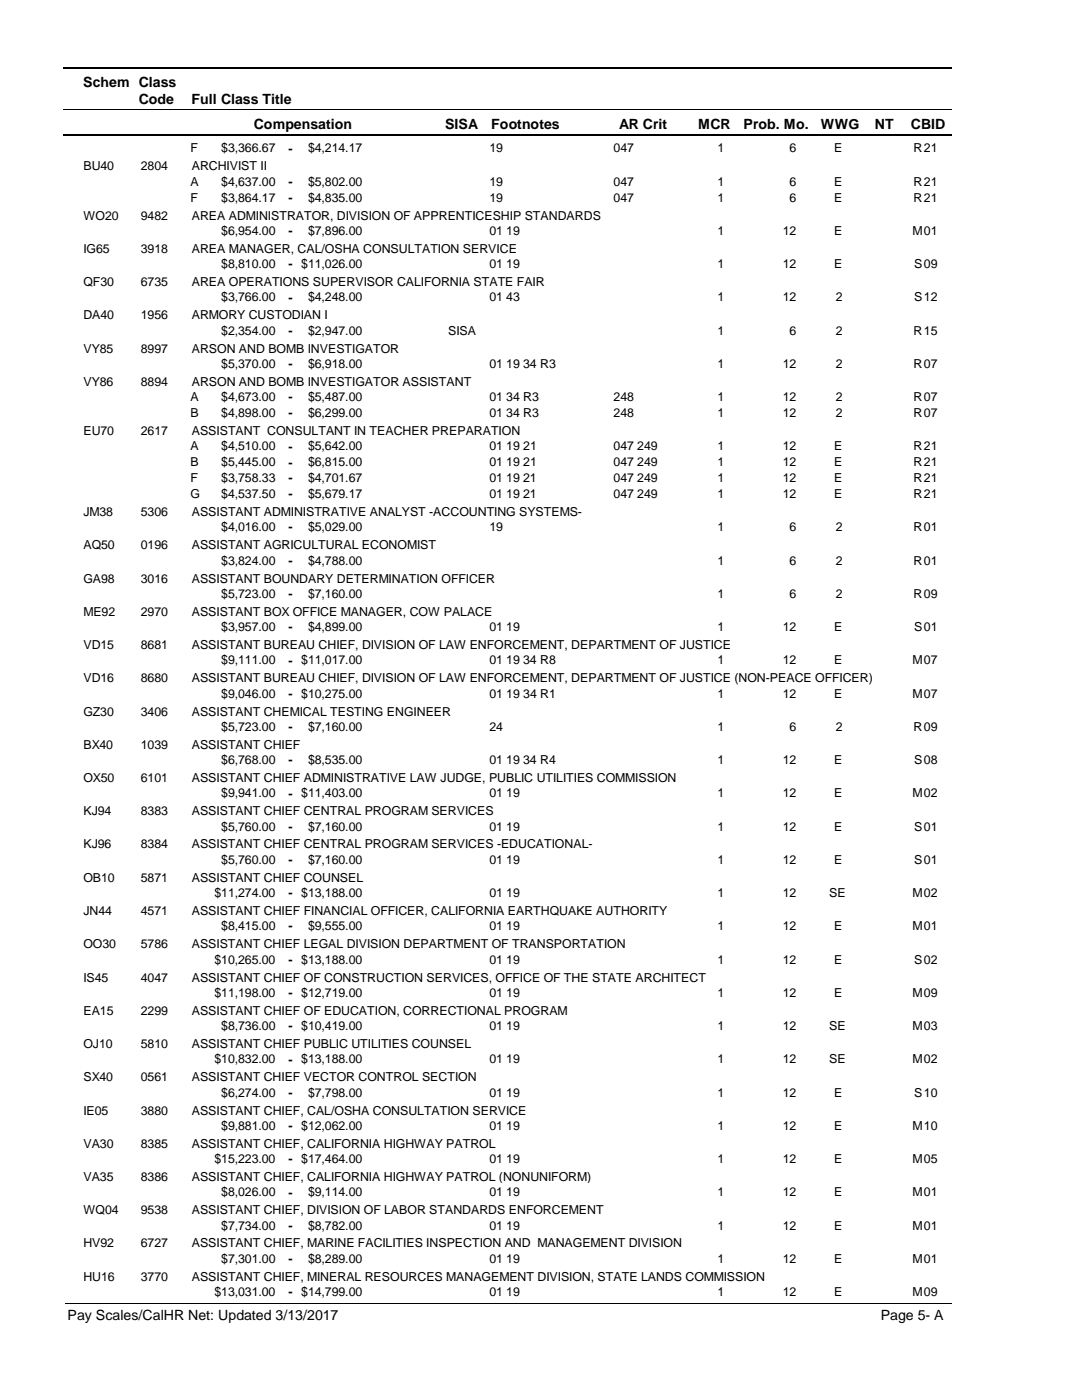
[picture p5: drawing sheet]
<svg xmlns="http://www.w3.org/2000/svg" width="216mm" height="279mm" viewBox="0 0 216 279" stroke-linecap="round" stroke-linejoin="round" font-family="sans-serif">
<defs><g id="words">
<g font-size="2.8">
<text x="16.6" y="17.3">Schem Class</text>
<text x="27.7" y="20.7">Code</text>
<text x="38.2" y="20.7">Full Class Title</text>
<text x="50.6" y="25.7">Compensation</text>
<text x="88.7" y="25.7">SISA</text>
<text x="98" y="25.7">Footnotes</text>
<text x="123.5" y="25.7">AR Crit</text>
<text x="139.2" y="25.7">MCR</text>
<text x="148.3" y="25.7">Prob. Mo.</text>
<text x="163.7" y="25.7">WWG</text>
<text x="174.5" y="25.7">NT</text>
<text x="181.6" y="25.7">CBID</text>
<text x="13.5" y="263.5">Pay Scales/CalHR Net: Updated 3/13/2017</text>
<text x="175.6" y="263.5">Page 5- A</text>
</g>
<g font-size="2.5">
<text x="16.6" y="34">BU40</text>
<text x="28.1" y="34">2804</text>
<text x="38" y="30.4">F</text>
<text x="38.2" y="34">ARCHIVIST II</text>
<text x="44.1" y="30.4">$3,366.67</text>
<text x="57.5" y="30.5">-</text>
<text x="61.4" y="30.4">$4,214.17</text>
<text x="97.6" y="30.4">19</text>
<text x="122.4" y="30.4">047</text>
<text x="143.1" y="30.4">1</text>
<text x="157.5" y="30.4">6</text>
<text x="166.3" y="30.4">E</text>
<text x="182.2" y="30.4">R</text>
<text x="184.2" y="30.4">21</text>
<text x="38" y="37.1">A</text>
<text x="38" y="40.3">F</text>
<text x="44.1" y="37.1">$4,637.00</text>
<text x="44.1" y="40.3">$3,864.17</text>
<text x="57.5" y="37.1">-</text>
<text x="57.5" y="40.3">-</text>
<text x="61.4" y="37.1">$5,802.00</text>
<text x="61.4" y="40.3">$4,835.00</text>
<text x="97.6" y="37.1">19</text>
<text x="97.6" y="40.3">19</text>
<text x="122.4" y="37.1">047</text>
<text x="122.4" y="40.3">047</text>
<text x="143.1" y="37.1">1</text>
<text x="143.1" y="40.3">1</text>
<text x="157.5" y="37.1">6</text>
<text x="157.5" y="40.3">6</text>
<text x="166.3" y="37.1">E</text>
<text x="166.3" y="40.3">E</text>
<text x="182.2" y="37.1">R</text>
<text x="182.2" y="40.3">R</text>
<text x="184.2" y="37.1">21</text>
<text x="184.2" y="40.3">21</text>
<text x="16.6" y="43.8">WO20</text>
<text x="28.1" y="43.8">9482</text>
<text x="38.2" y="43.8">AREA ADMINISTRATOR, DIVISION OF APPRENTICESHIP STANDARDS</text>
<text x="44.1" y="46.9">$6,954.00</text>
<text x="57.5" y="46.9">-</text>
<text x="61.4" y="46.9">$7,896.00</text>
<text x="97.6" y="46.9">01 19</text>
<text x="143.1" y="46.9">1</text>
<text x="156.1" y="46.9">12</text>
<text x="166.3" y="46.9">E</text>
<text x="181.9" y="46.9">M</text>
<text x="184.2" y="46.9">01</text>
<text x="16.6" y="50.5">IG65</text>
<text x="28.1" y="50.5">3918</text>
<text x="38.2" y="50.5">AREA MANAGER, CAL/OSHA CONSULTATION SERVICE</text>
<text x="44.1" y="53.5">$8,810.00</text>
<text x="57.5" y="53.6">-</text>
<text x="60.1" y="53.5">$11,026.00</text>
<text x="97.6" y="53.5">01 19</text>
<text x="143.1" y="53.5">1</text>
<text x="156.1" y="53.5">12</text>
<text x="166.3" y="53.5">E</text>
<text x="182.3" y="53.5">S</text>
<text x="184.2" y="53.5">09</text>
<text x="16.6" y="57.1">QF30</text>
<text x="28.1" y="57.1">6735</text>
<text x="38.2" y="57.1">AREA OPERATIONS SUPERVISOR CALIFORNIA STATE FAIR</text>
<text x="16.6" y="63.8">DA40</text>
<text x="28.1" y="63.8">1956</text>
<text x="38.2" y="63.8">ARMORY CUSTODIAN I</text>
<text x="44.1" y="60.2">$3,766.00</text>
<text x="57.5" y="60.2">-</text>
<text x="61.4" y="60.2">$4,248.00</text>
<text x="97.6" y="60.2">01 43</text>
<text x="143.1" y="60.2">1</text>
<text x="156.1" y="60.2">12</text>
<text x="166.6" y="60.2">2</text>
<text x="182.3" y="60.2">S</text>
<text x="184.2" y="60.2">12</text>
<text x="16.6" y="70.4">VY85</text>
<text x="28.1" y="70.4">8997</text>
<text x="38.2" y="70.4">ARSON AND BOMB INVESTIGATOR</text>
<text x="44.1" y="66.8">$2,354.00</text>
<text x="57.5" y="66.9">-</text>
<text x="61.4" y="66.8">$2,947.00</text>
<text x="89.4" y="66.8">SISA</text>
<text x="143.1" y="66.8">1</text>
<text x="157.5" y="66.8">6</text>
<text x="166.6" y="66.8">2</text>
<text x="182.2" y="66.8">R</text>
<text x="184.2" y="66.8">15</text>
<text x="16.6" y="77">VY86</text>
<text x="28.1" y="77">8894</text>
<text x="38.2" y="77">ARSON AND BOMB INVESTIGATOR ASSISTANT</text>
<text x="44.1" y="73.4">$5,370.00</text>
<text x="57.5" y="73.5">-</text>
<text x="61.4" y="73.4">$6,918.00</text>
<text x="97.6" y="73.4">01 19 34 R3</text>
<text x="143.1" y="73.4">1</text>
<text x="156.1" y="73.4">12</text>
<text x="166.6" y="73.4">2</text>
<text x="182.2" y="73.4">R</text>
<text x="184.2" y="73.4">07</text>
<text x="38" y="80.1">A</text>
<text x="38" y="83.3">B</text>
<text x="44.1" y="80.1">$4,673.00</text>
<text x="44.1" y="83.3">$4,898.00</text>
<text x="57.5" y="80.1">-</text>
<text x="57.5" y="83.3">-</text>
<text x="61.4" y="80.1">$5,487.00</text>
<text x="61.4" y="83.3">$6,299.00</text>
<text x="97.6" y="80.1">01 34 R3</text>
<text x="97.6" y="83.3">01 34 R3</text>
<text x="122.4" y="80.1">248</text>
<text x="122.4" y="83.3">248</text>
<text x="143.1" y="80.1">1</text>
<text x="143.1" y="83.3">1</text>
<text x="156.1" y="80.1">12</text>
<text x="156.1" y="83.3">12</text>
<text x="166.6" y="80.1">2</text>
<text x="166.6" y="83.3">2</text>
<text x="182.2" y="80.1">R</text>
<text x="182.2" y="83.3">R</text>
<text x="184.2" y="80.1">07</text>
<text x="184.2" y="83.3">07</text>
<text x="16.6" y="86.8">EU70</text>
<text x="28.1" y="86.8">2617</text>
<text x="38" y="89.9">A</text>
<text x="38.2" y="86.8">ASSISTANT CONSULTANT IN TEACHER PREPARATION</text>
<text x="44.1" y="89.9">$4,510.00</text>
<text x="57.5" y="89.9">-</text>
<text x="61.4" y="89.9">$5,642.00</text>
<text x="97.6" y="89.9">01 19 21</text>
<text x="122.4" y="89.9">047 249</text>
<text x="143.1" y="89.9">1</text>
<text x="156.1" y="89.9">12</text>
<text x="166.3" y="89.9">E</text>
<text x="182.2" y="89.9">R</text>
<text x="184.2" y="89.9">21</text>
<text x="38" y="93.1">B</text>
<text x="44.1" y="93.1">$5,445.00</text>
<text x="57.5" y="93.1">-</text>
<text x="61.4" y="93.1">$6,815.00</text>
<text x="97.6" y="93.1">01 19 21</text>
<text x="122.4" y="93.1">047 249</text>
<text x="143.1" y="93.1">1</text>
<text x="156.1" y="93.1">12</text>
<text x="166.3" y="93.1">E</text>
<text x="182.2" y="93.1">R</text>
<text x="184.2" y="93.1">21</text>
<text x="38" y="96.3">F</text>
<text x="38" y="99.4">G</text>
<text x="44.1" y="96.3">$3,758.33</text>
<text x="44.1" y="99.4">$4,537.50</text>
<text x="57.5" y="96.3">-</text>
<text x="57.5" y="99.5">-</text>
<text x="61.4" y="96.3">$4,701.67</text>
<text x="61.4" y="99.4">$5,679.17</text>
<text x="97.6" y="96.3">01 19 21</text>
<text x="97.6" y="99.4">01 19 21</text>
<text x="122.4" y="96.3">047 249</text>
<text x="122.4" y="99.4">047 249</text>
<text x="143.1" y="96.3">1</text>
<text x="143.1" y="99.4">1</text>
<text x="156.1" y="96.3">12</text>
<text x="156.1" y="99.4">12</text>
<text x="166.3" y="96.3">E</text>
<text x="166.3" y="99.4">E</text>
<text x="182.2" y="96.3">R</text>
<text x="182.2" y="99.4">R</text>
<text x="184.2" y="96.3">21</text>
<text x="184.2" y="99.4">21</text>
<text x="16.6" y="103">JM38</text>
<text x="28.1" y="103">5306</text>
<text x="38.2" y="103">ASSISTANT ADMINISTRATIVE ANALYST -ACCOUNTING SYSTEMS-</text>
<text x="44.1" y="106">$4,016.00</text>
<text x="57.5" y="106.1">-</text>
<text x="61.4" y="106">$5,029.00</text>
<text x="97.6" y="106">19</text>
<text x="143.1" y="106">1</text>
<text x="157.5" y="106">6</text>
<text x="166.6" y="106">2</text>
<text x="182.2" y="106">R</text>
<text x="184.2" y="106">01</text>
<text x="16.6" y="109.6">AQ50</text>
<text x="28.1" y="109.6">0196</text>
<text x="38.2" y="109.6">ASSISTANT AGRICULTURAL ECONOMIST</text>
<text x="44.1" y="112.7">$3,824.00</text>
<text x="57.5" y="112.7">-</text>
<text x="61.4" y="112.7">$4,788.00</text>
<text x="143.1" y="112.7">1</text>
<text x="157.5" y="112.7">6</text>
<text x="166.6" y="112.7">2</text>
<text x="182.2" y="112.7">R</text>
<text x="184.2" y="112.7">01</text>
<text x="16.6" y="116.3">GA98</text>
<text x="28.1" y="116.3">3016</text>
<text x="38.2" y="116.3">ASSISTANT BOUNDARY DETERMINATION OFFICER</text>
<text x="44.1" y="119.3">$5,723.00</text>
<text x="57.5" y="119.4">-</text>
<text x="61.4" y="119.3">$7,160.00</text>
<text x="143.1" y="119.3">1</text>
<text x="157.5" y="119.3">6</text>
<text x="166.6" y="119.3">2</text>
<text x="182.2" y="119.3">R</text>
<text x="184.2" y="119.3">09</text>
<text x="16.6" y="122.9">ME92</text>
<text x="28.1" y="122.9">2970</text>
<text x="38.2" y="122.9">ASSISTANT BOX OFFICE MANAGER, COW PALACE</text>
<text x="44.1" y="126">$3,957.00</text>
<text x="57.5" y="126">-</text>
<text x="61.4" y="126">$4,899.00</text>
<text x="97.6" y="126">01 19</text>
<text x="143.1" y="126">1</text>
<text x="156.1" y="126">12</text>
<text x="166.3" y="126">E</text>
<text x="182.3" y="126">S</text>
<text x="184.2" y="126">01</text>
<text x="16.6" y="129.5">VD15</text>
<text x="28.1" y="129.5">8681</text>
<text x="38.2" y="129.5">ASSISTANT BUREAU CHIEF, DIVISION OF LAW ENFORCEMENT, DEPARTMENT OF JUSTICE</text>
<text x="16.6" y="136.2">VD16</text>
<text x="28.1" y="136.2">8680</text>
<text x="38.2" y="136.2">ASSISTANT BUREAU CHIEF, DIVISION OF LAW ENFORCEMENT, DEPARTMENT OF JUSTICE (NON-PEACE OFFICER)</text>
<text x="44.1" y="132.6">$9,111.00</text>
<text x="57.5" y="132.6">-</text>
<text x="60.1" y="132.6">$11,017.00</text>
<text x="97.6" y="132.6">01 19 34 R8</text>
<text x="143.1" y="132.6">1</text>
<text x="156.1" y="132.6">12</text>
<text x="166.3" y="132.6">E</text>
<text x="181.9" y="132.6">M</text>
<text x="184.2" y="132.6">07</text>
<text x="16.6" y="142.8">GZ30</text>
<text x="28.1" y="142.8">3406</text>
<text x="38.2" y="142.8">ASSISTANT CHEMICAL TESTING ENGINEER</text>
<text x="44.1" y="139.2">$9,046.00</text>
<text x="57.5" y="139.3">-</text>
<text x="60.1" y="139.2">$10,275.00</text>
<text x="97.6" y="139.2">01 19 34 R1</text>
<text x="143.1" y="139.2">1</text>
<text x="156.1" y="139.2">12</text>
<text x="166.3" y="139.2">E</text>
<text x="181.9" y="139.2">M</text>
<text x="184.2" y="139.2">07</text>
<text x="16.6" y="149.4">BX40</text>
<text x="28.1" y="149.4">1039</text>
<text x="38.2" y="149.4">ASSISTANT CHIEF</text>
<text x="44.1" y="145.9">$5,723.00</text>
<text x="57.5" y="145.9">-</text>
<text x="61.4" y="145.9">$7,160.00</text>
<text x="97.6" y="145.9">24</text>
<text x="143.1" y="145.9">1</text>
<text x="157.5" y="145.9">6</text>
<text x="166.6" y="145.9">2</text>
<text x="182.2" y="145.9">R</text>
<text x="184.2" y="145.9">09</text>
<text x="44.1" y="152.5">$6,768.00</text>
<text x="57.5" y="152.5">-</text>
<text x="61.4" y="152.5">$8,535.00</text>
<text x="97.6" y="152.5">01 19 34 R4</text>
<text x="143.1" y="152.5">1</text>
<text x="156.1" y="152.5">12</text>
<text x="166.3" y="152.5">E</text>
<text x="182.3" y="152.5">S</text>
<text x="184.2" y="152.5">08</text>
<text x="16.6" y="156.1">OX50</text>
<text x="28.1" y="156.1">6101</text>
<text x="38.2" y="156.1">ASSISTANT CHIEF ADMINISTRATIVE LAW JUDGE, PUBLIC UTILITIES COMMISSION</text>
<text x="44.1" y="159.2">$9,941.00</text>
<text x="57.5" y="159.2">-</text>
<text x="60.1" y="159.2">$11,403.00</text>
<text x="97.6" y="159.2">01 19</text>
<text x="143.1" y="159.2">1</text>
<text x="156.1" y="159.2">12</text>
<text x="166.3" y="159.2">E</text>
<text x="181.9" y="159.2">M</text>
<text x="184.2" y="159.2">02</text>
<text x="16.6" y="162.7">KJ94</text>
<text x="28.1" y="162.7">8383</text>
<text x="38.2" y="162.7">ASSISTANT CHIEF CENTRAL PROGRAM SERVICES</text>
<text x="44.1" y="165.8">$5,760.00</text>
<text x="57.5" y="165.8">-</text>
<text x="61.4" y="165.8">$7,160.00</text>
<text x="97.6" y="165.8">01 19</text>
<text x="143.1" y="165.8">1</text>
<text x="156.1" y="165.8">12</text>
<text x="166.3" y="165.8">E</text>
<text x="182.3" y="165.8">S</text>
<text x="184.2" y="165.8">01</text>
<text x="16.6" y="169.3">KJ96</text>
<text x="28.1" y="169.3">8384</text>
<text x="38.2" y="169.3">ASSISTANT CHIEF CENTRAL PROGRAM SERVICES -EDUCATIONAL-</text>
<text x="44.1" y="172.4">$5,760.00</text>
<text x="57.5" y="172.5">-</text>
<text x="61.4" y="172.4">$7,160.00</text>
<text x="97.6" y="172.4">01 19</text>
<text x="143.1" y="172.4">1</text>
<text x="156.1" y="172.4">12</text>
<text x="166.3" y="172.4">E</text>
<text x="182.3" y="172.4">S</text>
<text x="184.2" y="172.4">01</text>
<text x="16.6" y="176">OB10</text>
<text x="28.1" y="176">5871</text>
<text x="38.2" y="176">ASSISTANT CHIEF COUNSEL</text>
<text x="42.8" y="179.1">$11,274.00</text>
<text x="57.5" y="179.1">-</text>
<text x="60.1" y="179.1">$13,188.00</text>
<text x="97.6" y="179.1">01 19</text>
<text x="143.1" y="179.1">1</text>
<text x="156.1" y="179.1">12</text>
<text x="165.4" y="179.1">SE</text>
<text x="181.9" y="179.1">M</text>
<text x="184.2" y="179.1">02</text>
<text x="16.6" y="182.7">JN44</text>
<text x="28.1" y="182.7">4571</text>
<text x="38.2" y="182.7">ASSISTANT CHIEF FINANCIAL OFFICER, CALIFORNIA EARTHQUAKE AUTHORITY</text>
<text x="44.1" y="185.7">$8,415.00</text>
<text x="57.5" y="185.7">-</text>
<text x="61.4" y="185.7">$9,555.00</text>
<text x="97.6" y="185.7">01 19</text>
<text x="143.1" y="185.7">1</text>
<text x="156.1" y="185.7">12</text>
<text x="166.3" y="185.7">E</text>
<text x="181.9" y="185.7">M</text>
<text x="184.2" y="185.7">01</text>
<text x="16.6" y="189.3">OO30</text>
<text x="28.1" y="189.3">5786</text>
<text x="38.2" y="189.3">ASSISTANT CHIEF LEGAL DIVISION DEPARTMENT OF TRANSPORTATION</text>
<text x="16.6" y="195.9">IS45</text>
<text x="28.1" y="195.9">4047</text>
<text x="38.2" y="195.9">ASSISTANT CHIEF OF CONSTRUCTION SERVICES, OFFICE OF THE STATE ARCHITECT</text>
<text x="42.8" y="192.3">$10,265.00</text>
<text x="57.5" y="192.4">-</text>
<text x="60.1" y="192.3">$13,188.00</text>
<text x="97.6" y="192.3">01 19</text>
<text x="143.1" y="192.3">1</text>
<text x="156.1" y="192.3">12</text>
<text x="166.3" y="192.3">E</text>
<text x="182.3" y="192.3">S</text>
<text x="184.2" y="192.3">02</text>
<text x="16.6" y="202.6">EA15</text>
<text x="28.1" y="202.6">2299</text>
<text x="38.2" y="202.6">ASSISTANT CHIEF OF EDUCATION, CORRECTIONAL PROGRAM</text>
<text x="42.8" y="199">$11,198.00</text>
<text x="57.5" y="199">-</text>
<text x="60.1" y="199">$12,719.00</text>
<text x="97.6" y="199">01 19</text>
<text x="143.1" y="199">1</text>
<text x="156.1" y="199">12</text>
<text x="166.3" y="199">E</text>
<text x="181.9" y="199">M</text>
<text x="184.2" y="199">09</text>
<text x="16.6" y="209.2">OJ10</text>
<text x="28.1" y="209.2">5810</text>
<text x="38.2" y="209.2">ASSISTANT CHIEF PUBLIC UTILITIES COUNSEL</text>
<text x="44.1" y="205.6">$8,736.00</text>
<text x="57.5" y="205.6">-</text>
<text x="60.1" y="205.6">$10,419.00</text>
<text x="97.6" y="205.6">01 19</text>
<text x="143.1" y="205.6">1</text>
<text x="156.1" y="205.6">12</text>
<text x="165.4" y="205.6">SE</text>
<text x="181.9" y="205.6">M</text>
<text x="184.2" y="205.6">03</text>
<text x="16.6" y="215.8">SX40</text>
<text x="28.1" y="215.8">0561</text>
<text x="38.2" y="215.8">ASSISTANT CHIEF VECTOR CONTROL SECTION</text>
<text x="42.8" y="212.2">$10,832.00</text>
<text x="57.5" y="212.3">-</text>
<text x="60.1" y="212.2">$13,188.00</text>
<text x="97.6" y="212.2">01 19</text>
<text x="143.1" y="212.2">1</text>
<text x="156.1" y="212.2">12</text>
<text x="165.4" y="212.2">SE</text>
<text x="181.9" y="212.2">M</text>
<text x="184.2" y="212.2">02</text>
<text x="44.1" y="218.9">$6,274.00</text>
<text x="57.5" y="218.9">-</text>
<text x="61.4" y="218.9">$7,798.00</text>
<text x="97.6" y="218.9">01 19</text>
<text x="143.1" y="218.9">1</text>
<text x="156.1" y="218.9">12</text>
<text x="166.3" y="218.9">E</text>
<text x="182.3" y="218.9">S</text>
<text x="184.2" y="218.9">10</text>
<text x="16.6" y="222.5">IE05</text>
<text x="28.1" y="222.5">3880</text>
<text x="38.2" y="222.5">ASSISTANT CHIEF, CAL/OSHA CONSULTATION SERVICE</text>
<text x="44.1" y="225.5">$9,881.00</text>
<text x="57.5" y="225.5">-</text>
<text x="60.1" y="225.5">$12,062.00</text>
<text x="97.6" y="225.5">01 19</text>
<text x="143.1" y="225.5">1</text>
<text x="156.1" y="225.5">12</text>
<text x="166.3" y="225.5">E</text>
<text x="181.9" y="225.5">M</text>
<text x="184.2" y="225.5">10</text>
<text x="16.6" y="229.1">VA30</text>
<text x="28.1" y="229.1">8385</text>
<text x="38.2" y="229.1">ASSISTANT CHIEF, CALIFORNIA HIGHWAY PATROL</text>
<text x="42.8" y="232.1">$15,223.00</text>
<text x="57.5" y="232.2">-</text>
<text x="60.1" y="232.1">$17,464.00</text>
<text x="97.6" y="232.1">01 19</text>
<text x="143.1" y="232.1">1</text>
<text x="156.1" y="232.1">12</text>
<text x="166.3" y="232.1">E</text>
<text x="181.9" y="232.1">M</text>
<text x="184.2" y="232.1">05</text>
<text x="16.6" y="235.7">VA35</text>
<text x="28.1" y="235.7">8386</text>
<text x="38.2" y="235.7">ASSISTANT CHIEF, CALIFORNIA HIGHWAY PATROL (NONUNIFORM)</text>
<text x="44.1" y="238.8">$8,026.00</text>
<text x="57.5" y="238.8">-</text>
<text x="61.4" y="238.8">$9,114.00</text>
<text x="97.6" y="238.8">01 19</text>
<text x="143.1" y="238.8">1</text>
<text x="156.1" y="238.8">12</text>
<text x="166.3" y="238.8">E</text>
<text x="181.9" y="238.8">M</text>
<text x="184.2" y="238.8">01</text>
<text x="16.6" y="242.4">WQ04</text>
<text x="28.1" y="242.4">9538</text>
<text x="38.2" y="242.4">ASSISTANT CHIEF, DIVISION OF LABOR STANDARDS ENFORCEMENT</text>
<text x="44.1" y="245.4">$7,734.00</text>
<text x="57.5" y="245.4">-</text>
<text x="61.4" y="245.4">$8,782.00</text>
<text x="97.6" y="245.4">01 19</text>
<text x="143.1" y="245.4">1</text>
<text x="156.1" y="245.4">12</text>
<text x="166.3" y="245.4">E</text>
<text x="181.9" y="245.4">M</text>
<text x="184.2" y="245.4">01</text>
<text x="16.6" y="249">HV92</text>
<text x="28.1" y="249">6727</text>
<text x="38.2" y="249">ASSISTANT CHIEF, MARINE FACILITIES INSPECTION AND MANAGEMENT DIVISION</text>
<text x="16.6" y="255.6">HU16</text>
<text x="28.1" y="255.6">3770</text>
<text x="38.2" y="255.6">ASSISTANT CHIEF, MINERAL RESOURCES MANAGEMENT DIVISION, STATE LANDS COMMISSION</text>
<text x="44.1" y="252.1">$7,301.00</text>
<text x="57.5" y="252.1">-</text>
<text x="61.4" y="252.1">$8,289.00</text>
<text x="97.6" y="252.1">01 19</text>
<text x="143.1" y="252.1">1</text>
<text x="156.1" y="252.1">12</text>
<text x="166.3" y="252.1">E</text>
<text x="181.9" y="252.1">M</text>
<text x="184.2" y="252.1">01</text>
<text x="42.8" y="258.7">$13,031.00</text>
<text x="57.5" y="258.7">-</text>
<text x="60.1" y="258.7">$14,799.00</text>
<text x="97.6" y="258.7">01 19</text>
<text x="143.1" y="258.7">1</text>
<text x="156.1" y="258.7">12</text>
<text x="166.3" y="258.7">E</text>
<text x="181.9" y="258.7">M</text>
<text x="184.2" y="258.7">09</text>
</g>
</g></defs>
<path d="M12.7 13.5h177.1" fill="none" stroke="#000" stroke-width=".36"/>
<path d="M12.7 21.9h177.1" fill="none" stroke="#000" stroke-width=".2"/>
<path d="M12.7 27h177.1" fill="none" stroke="#000" stroke-width=".35"/>
<g fill="#fff">
<path d="M40.4 27.8h16.2v3h-16.2z" fill-rule="evenodd"/>
<path d="M183.9 27.8h4.1v3h-4.1z" fill-rule="evenodd"/>
<path d="M40.4 34.5h16.2v3h-16.2z" fill-rule="evenodd"/>
<path d="M183.9 34.5h4.1v3h-4.1z" fill-rule="evenodd"/>
<path d="M40.4 37.7h16.2v2.9h-16.2z" fill-rule="evenodd"/>
<path d="M183.9 37.7h4.1v2.9h-4.1z" fill-rule="evenodd"/>
<path d="M40.4 44.3h16.2v3h-16.2z" fill-rule="evenodd"/>
<path d="M183.9 44.3h4.1v3h-4.1z" fill-rule="evenodd"/>
<path d="M40.4 50.9h16.2v3h-16.2z" fill-rule="evenodd"/>
<path d="M183.9 50.9h4.1v3h-4.1z" fill-rule="evenodd"/>
<path d="M40.4 57.6h16.2v2.9h-16.2z" fill-rule="evenodd"/>
<path d="M183.9 57.6h4.1v2.9h-4.1z" fill-rule="evenodd"/>
<path d="M40.4 64.2h16.2v3h-16.2z" fill-rule="evenodd"/>
<path d="M183.9 64.2h4.1v3h-4.1z" fill-rule="evenodd"/>
<path d="M40.4 70.8h16.2v3h-16.2z" fill-rule="evenodd"/>
<path d="M183.9 70.8h4.1v3h-4.1z" fill-rule="evenodd"/>
<path d="M40.4 77.5h16.2v2.9h-16.2z" fill-rule="evenodd"/>
<path d="M183.9 77.5h4.1v2.9h-4.1z" fill-rule="evenodd"/>
<path d="M40.4 80.6h16.2v3h-16.2z" fill-rule="evenodd"/>
<path d="M183.9 80.6h4.1v3h-4.1z" fill-rule="evenodd"/>
<path d="M40.4 87.3h16.2v3h-16.2z" fill-rule="evenodd"/>
<path d="M183.9 87.3h4.1v3h-4.1z" fill-rule="evenodd"/>
<path d="M40.4 90.5h16.2v3h-16.2z" fill-rule="evenodd"/>
<path d="M183.9 90.5h4.1v3h-4.1z" fill-rule="evenodd"/>
<path d="M40.4 93.6h16.2v3h-16.2z" fill-rule="evenodd"/>
<path d="M183.9 93.6h4.1v3h-4.1z" fill-rule="evenodd"/>
<path d="M40.4 96.8h16.2v3h-16.2z" fill-rule="evenodd"/>
<path d="M183.9 96.8h4.1v3h-4.1z" fill-rule="evenodd"/>
<path d="M40.4 103.4h16.2v3h-16.2z" fill-rule="evenodd"/>
<path d="M183.9 103.4h4.1v3h-4.1z" fill-rule="evenodd"/>
<path d="M40.4 110.1h16.2v3h-16.2z" fill-rule="evenodd"/>
<path d="M183.9 110.1h4.1v3h-4.1z" fill-rule="evenodd"/>
<path d="M40.4 116.7h16.2v3h-16.2z" fill-rule="evenodd"/>
<path d="M183.9 116.7h4.1v3h-4.1z" fill-rule="evenodd"/>
<path d="M40.4 123.3h16.2v3h-16.2z" fill-rule="evenodd"/>
<path d="M183.9 123.3h4.1v3h-4.1z" fill-rule="evenodd"/>
<path d="M40.4 130h16.2v3h-16.2z" fill-rule="evenodd"/>
<path d="M183.9 130h4.1v3h-4.1z" fill-rule="evenodd"/>
<path d="M40.4 136.6h16.2v3h-16.2z" fill-rule="evenodd"/>
<path d="M183.9 136.6h4.1v3h-4.1z" fill-rule="evenodd"/>
<path d="M40.4 143.2h16.2v3h-16.2z" fill-rule="evenodd"/>
<path d="M183.9 143.2h4.1v3h-4.1z" fill-rule="evenodd"/>
<path d="M40.4 149.9h16.2v3h-16.2z" fill-rule="evenodd"/>
<path d="M183.9 149.9h4.1v3h-4.1z" fill-rule="evenodd"/>
<path d="M40.4 156.5h16.2v3h-16.2z" fill-rule="evenodd"/>
<path d="M183.9 156.5h4.1v3h-4.1z" fill-rule="evenodd"/>
<path d="M40.4 163.2h16.2v2.9h-16.2z" fill-rule="evenodd"/>
<path d="M183.9 163.2h4.1v2.9h-4.1z" fill-rule="evenodd"/>
<path d="M40.4 169.8h16.2v3h-16.2z" fill-rule="evenodd"/>
<path d="M183.9 169.8h4.1v3h-4.1z" fill-rule="evenodd"/>
<path d="M40.4 176.5h16.2v2.9h-16.2z" fill-rule="evenodd"/>
<path d="M183.9 176.5h4.1v2.9h-4.1z" fill-rule="evenodd"/>
<path d="M40.4 183.1h16.2v2.9h-16.2z" fill-rule="evenodd"/>
<path d="M183.9 183.1h4.1v2.9h-4.1z" fill-rule="evenodd"/>
<path d="M40.4 189.7h16.2v3h-16.2z" fill-rule="evenodd"/>
<path d="M183.9 189.7h4.1v3h-4.1z" fill-rule="evenodd"/>
<path d="M40.4 196.4h16.2v2.9h-16.2z" fill-rule="evenodd"/>
<path d="M183.9 196.4h4.1v2.9h-4.1z" fill-rule="evenodd"/>
<path d="M40.4 203h16.2v3h-16.2z" fill-rule="evenodd"/>
<path d="M183.9 203h4.1v3h-4.1z" fill-rule="evenodd"/>
<path d="M40.4 209.6h16.2v3h-16.2z" fill-rule="evenodd"/>
<path d="M183.9 209.6h4.1v3h-4.1z" fill-rule="evenodd"/>
<path d="M40.4 216.3h16.2v3h-16.2z" fill-rule="evenodd"/>
<path d="M183.9 216.3h4.1v3h-4.1z" fill-rule="evenodd"/>
<path d="M40.4 222.9h16.2v3h-16.2z" fill-rule="evenodd"/>
<path d="M183.9 222.9h4.1v3h-4.1z" fill-rule="evenodd"/>
<path d="M40.4 229.5h16.2v3h-16.2z" fill-rule="evenodd"/>
<path d="M183.9 229.5h4.1v3h-4.1z" fill-rule="evenodd"/>
<path d="M40.4 236.2h16.2v3h-16.2z" fill-rule="evenodd"/>
<path d="M183.9 236.2h4.1v3h-4.1z" fill-rule="evenodd"/>
<path d="M40.4 242.8h16.2v3h-16.2z" fill-rule="evenodd"/>
<path d="M183.9 242.8h4.1v3h-4.1z" fill-rule="evenodd"/>
<path d="M40.4 249.4h16.2v3h-16.2z" fill-rule="evenodd"/>
<path d="M183.9 249.4h4.1v3h-4.1z" fill-rule="evenodd"/>
<path d="M40.4 256.1h16.2v3h-16.2z" fill-rule="evenodd"/>
<path d="M183.9 256.1h4.1v3h-4.1z" fill-rule="evenodd"/>
</g>
<path d="M13.1 260.1h176.7" fill="none" stroke="#000" stroke-width=".2"/>
<use href="#words"/>
</svg>
